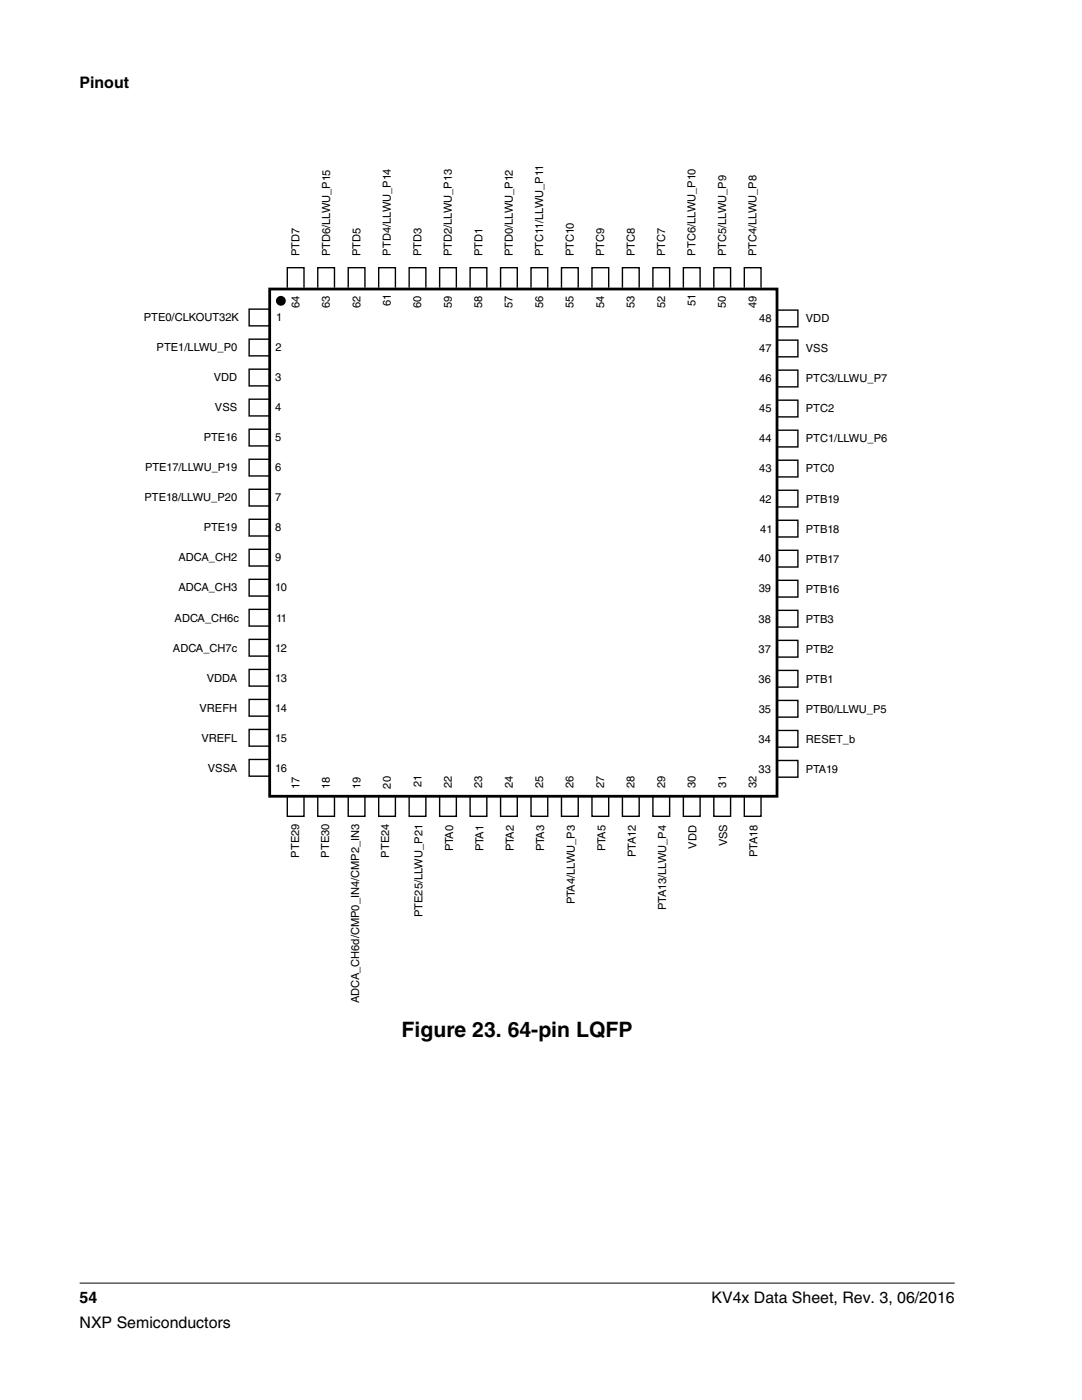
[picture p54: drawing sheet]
<svg xmlns="http://www.w3.org/2000/svg" width="216mm" height="279mm" viewBox="0 0 216 279" stroke-linecap="round" stroke-linejoin="round" font-family="sans-serif">
<defs><g id="words">
<text font-size="4.2" x="80.1" y="207">Figure 23. 64-pin LQFP</text>
<g font-size="3.2">
<text x="15.9" y="17.5">Pinout</text>
<text x="15.9" y="260">54</text>
<text x="142" y="260">KV4x Data Sheet, Rev. 3, 06/2016</text>
<text x="15.9" y="265">NXP Semiconductors</text>
</g>
<g font-size="2.2">
<text x="59.8" y="51.2" transform="rotate(-90 59.8 51.2)">PTD7</text>
<text x="65.9" y="51.2" transform="rotate(-90 65.9 51.2)">PTD6/LLWU_P15</text>
<text x="71.9" y="51.2" transform="rotate(-90 71.9 51.2)">PTD5</text>
<text x="78" y="51" transform="rotate(-90 78 51)">PTD4/LLWU_P14</text>
<text x="84.1" y="51.2" transform="rotate(-90 84.1 51.2)">PTD3</text>
<text x="90.2" y="51.2" transform="rotate(-90 90.2 51.2)">PTD2/LLWU_P13</text>
<text x="96.2" y="51.2" transform="rotate(-90 96.2 51.2)">PTD1</text>
<text x="102.3" y="51.2" transform="rotate(-90 102.3 51.2)">PTD0/LLWU_P12</text>
<text x="108.4" y="51.2" transform="rotate(-90 108.4 51.2)">PTC11/LLWU_P11</text>
<text x="114.5" y="51.2" transform="rotate(-90 114.5 51.2)">PTC10</text>
<text x="120.6" y="51.2" transform="rotate(-90 120.6 51.2)">PTC9</text>
<text x="126.6" y="51.2" transform="rotate(-90 126.6 51.2)">PTC8</text>
<text x="132.7" y="51.2" transform="rotate(-90 132.7 51.2)">PTC7</text>
<text x="138.8" y="51" transform="rotate(-90 138.8 51)">PTC6/LLWU_P10</text>
<text x="144.9" y="51.2" transform="rotate(-90 144.9 51.2)">PTC5/LLWU_P9</text>
<text x="151" y="51.2" transform="rotate(-90 151 51.2)">PTC4/LLWU_P8</text>
<text x="28.7" y="64.1">PTE0/CLKOUT32K</text>
<text x="55.1" y="64.1">1</text>
<text x="59.8" y="61.5" transform="rotate(-90 59.8 61.5)">64</text>
<text x="65.8" y="61.5" transform="rotate(-90 65.8 61.5)">63</text>
<text x="71.9" y="61.4" transform="rotate(-90 71.9 61.4)">62</text>
<text x="78" y="61.1" transform="rotate(-90 78 61.1)">61</text>
<text x="84.1" y="61.4" transform="rotate(-90 84.1 61.4)">60</text>
<text x="90.1" y="61.4" transform="rotate(-90 90.1 61.4)">59</text>
<text x="96.2" y="61.4" transform="rotate(-90 96.2 61.4)">58</text>
<text x="102.3" y="61.5" transform="rotate(-90 102.3 61.5)">57</text>
<text x="108.4" y="61.4" transform="rotate(-90 108.4 61.4)">56</text>
<text x="114.4" y="61.4" transform="rotate(-90 114.4 61.4)">55</text>
<text x="120.5" y="61.5" transform="rotate(-90 120.5 61.5)">54</text>
<text x="126.6" y="61.5" transform="rotate(-90 126.6 61.5)">53</text>
<text x="132.7" y="61.4" transform="rotate(-90 132.7 61.4)">52</text>
<text x="138.8" y="61.1" transform="rotate(-90 138.8 61.1)">51</text>
<text x="144.9" y="61.4" transform="rotate(-90 144.9 61.4)">50</text>
<text x="150.9" y="61.4" transform="rotate(-90 150.9 61.4)">49</text>
<text x="151.5" y="64.3">48</text>
<text x="160.8" y="64.3">VDD</text>
<text x="31.3" y="70.1">PTE1/LLWU_P0</text>
<text x="54.9" y="70.1">2</text>
<text x="151.5" y="70.3">47</text>
<text x="160.8" y="70.3">VSS</text>
<text x="42.6" y="76.1">VDD</text>
<text x="54.9" y="76.1">3</text>
<text x="151.5" y="76.3">46</text>
<text x="160.8" y="76.3">PTC3/LLWU_P7</text>
<text x="42.9" y="82.1">VSS</text>
<text x="54.9" y="82.1">4</text>
<text x="151.5" y="82.3">45</text>
<text x="160.8" y="82.3">PTC2</text>
<text x="40.7" y="88.1">PTE16</text>
<text x="54.9" y="88.1">5</text>
<text x="151.5" y="88.3">44</text>
<text x="160.8" y="88.3">PTC1/LLWU_P6</text>
<text x="28.9" y="94.1">PTE17/LLWU_P19</text>
<text x="54.9" y="94.1">6</text>
<text x="151.5" y="94.3">43</text>
<text x="160.8" y="94.3">PTC0</text>
<text x="28.8" y="100.1">PTE18/LLWU_P20</text>
<text x="54.9" y="100.1">7</text>
<text x="151.5" y="100.3">42</text>
<text x="160.8" y="100.3">PTB19</text>
<text x="40.6" y="106.1">PTE19</text>
<text x="54.9" y="106.1">8</text>
<text x="151.7" y="106.3">41</text>
<text x="160.8" y="106.3">PTB18</text>
<text x="35.6" y="112">ADCA_CH2</text>
<text x="54.9" y="112.1">9</text>
<text x="151.4" y="112.3">40</text>
<text x="160.8" y="112.3">PTB17</text>
<text x="35.6" y="118">ADCA_CH3</text>
<text x="54.9" y="118">10</text>
<text x="151.4" y="118.2">39</text>
<text x="160.8" y="118.3">PTB16</text>
<text x="34.8" y="124">ADCA_CH6c</text>
<text x="55.1" y="124.1">11</text>
<text x="151.4" y="124.2">38</text>
<text x="160.8" y="124.3">PTB3</text>
<text x="34.5" y="130">ADCA_CH7c</text>
<text x="54.9" y="130.1">12</text>
<text x="151.4" y="130.2">37</text>
<text x="160.8" y="130.2">PTB2</text>
<text x="41.3" y="136">VDDA</text>
<text x="54.9" y="136">13</text>
<text x="151.4" y="136.2">36</text>
<text x="160.8" y="136.2">PTB1</text>
<text x="39.8" y="142">VREFH</text>
<text x="54.9" y="142">14</text>
<text x="151.4" y="142.2">35</text>
<text x="160.8" y="142.2">PTB0/LLWU_P5</text>
<text x="40.2" y="148">VREFL</text>
<text x="54.9" y="148">15</text>
<text x="151.4" y="148.2">34</text>
<text x="160.8" y="148.2">RESET_b</text>
<text x="41.5" y="154">VSSA</text>
<text x="54.9" y="154">16</text>
<text x="151.4" y="154.2">33</text>
<text x="160.8" y="154.2">PTA19</text>
<text x="59.8" y="157.4" transform="rotate(-90 59.8 157.4)">17</text>
<text x="65.8" y="157.4" transform="rotate(-90 65.8 157.4)">18</text>
<text x="71.9" y="157.4" transform="rotate(-90 71.9 157.4)">19</text>
<text x="78" y="157.4" transform="rotate(-90 78 157.4)">20</text>
<text x="84.1" y="157.2" transform="rotate(-90 84.1 157.2)">21</text>
<text x="90.2" y="157.3" transform="rotate(-90 90.2 157.3)">22</text>
<text x="96.2" y="157.3" transform="rotate(-90 96.2 157.3)">23</text>
<text x="102.3" y="157.3" transform="rotate(-90 102.3 157.3)">24</text>
<text x="108.4" y="157.3" transform="rotate(-90 108.4 157.3)">25</text>
<text x="114.5" y="157.3" transform="rotate(-90 114.5 157.3)">26</text>
<text x="120.6" y="157.3" transform="rotate(-90 120.6 157.3)">27</text>
<text x="126.6" y="157.3" transform="rotate(-90 126.6 157.3)">28</text>
<text x="132.7" y="157.3" transform="rotate(-90 132.7 157.3)">29</text>
<text x="138.8" y="157.4" transform="rotate(-90 138.8 157.4)">30</text>
<text x="144.9" y="157.2" transform="rotate(-90 144.9 157.2)">31</text>
<text x="150.9" y="157.3" transform="rotate(-90 150.9 157.3)">32</text>
<text x="59.7" y="171.2" transform="rotate(-90 59.7 171.2)">PTE29</text>
<text x="65.7" y="171.1" transform="rotate(-90 65.7 171.1)">PTE30</text>
<text x="77.6" y="171.2" transform="rotate(-90 77.6 171.2)">PTE24</text>
<text x="90.4" y="169.9" transform="rotate(-90 90.4 169.9)">PTA0</text>
<text x="96.5" y="169.9" transform="rotate(-90 96.5 169.9)">PTA1</text>
<text x="102.6" y="169.9" transform="rotate(-90 102.6 169.9)">PTA2</text>
<text x="108.6" y="169.9" transform="rotate(-90 108.6 169.9)">PTA3</text>
<text x="120.8" y="169.9" transform="rotate(-90 120.8 169.9)">PTA5</text>
<text x="126.9" y="171.1" transform="rotate(-90 126.9 171.1)">PTA12</text>
<text x="139" y="169.3" transform="rotate(-90 139 169.3)">VDD</text>
<text x="145.1" y="168.9" transform="rotate(-90 145.1 168.9)">VSS</text>
<text x="151.2" y="171.1" transform="rotate(-90 151.2 171.1)">PTA18</text>
<text x="84.3" y="183.1" transform="rotate(-90 84.3 183.1)">PTE25/LLWU_P21</text>
<text x="114.7" y="180.5" transform="rotate(-90 114.7 180.5)">PTA4/LLWU_P3</text>
<text x="132.9" y="181.6" transform="rotate(-90 132.9 181.6)">PTA13/LLWU_P4</text>
<text x="71.7" y="200.3" transform="rotate(-90 71.7 200.3)">ADCA_CH6d/CMP0_IN4/CMP2_IN3</text>
</g>
</g></defs>
<path d="M53.8 57.7h101.2v101.2h-101.2z" fill="none" stroke="#000" stroke-width=".55"/>
<g fill="none" stroke="#000" stroke-width=".28">
<path d="M57.3 57.3v-3.9h3.4v3.9M63.4 57.3v-3.9h3.3v3.9M69.5 57.3v-3.9h3.3v3.9M75.6 57.3v-3.9h3.3v3.9M81.6 57.3v-3.9h3.4v3.9M87.7 57.3v-3.9h3.4v3.9M93.8 57.3v-3.9h3.3v3.9M99.9 57.3v-3.9h3.3v3.9M106 57.3v-3.9h3.3v3.9M112 57.3v-3.9h3.4v3.9M118.1 57.3v-3.9h3.4v3.9M124.2 57.3v-3.9h3.3v3.9"/>
<path d="M130.3 57.3v-3.9h3.3v3.9M136.4 57.3v-3.9h3.3v3.9M142.4 57.3v-3.9h3.4v3.9M148.5 57.3v-3.9h3.4v3.9M53.6 67.7h-3.9v3.3h3.9M53.6 73.7h-3.9v3.3h3.9M53.6 79.7h-3.9v3.3h3.9M53.6 61.7h-3.9v3.3h3.9M155.4 67.9h3.8v3.3h-3.8M155.4 61.9h3.8v3.3h-3.8M155.4 73.9h3.8v3.3h-3.8M155.4 79.9h3.8v3.3h-3.8"/>
<path d="M53.6 85.7h-3.9v3.3h3.9M53.6 91.7h-3.9v3.3h3.9M53.6 97.6h-3.9v3.4h3.9M155.4 85.9h3.8v3.3h-3.8M155.4 91.8h3.8v3.4h-3.8M155.4 97.8h3.8v3.4h-3.8M53.6 115.6h-3.9v3.4h3.9M53.6 109.6h-3.9v3.4h3.9M53.6 103.6h-3.9v3.4h3.9M155.4 103.8h3.8v3.4h-3.8M155.4 109.8h3.8v3.4h-3.8M155.4 115.8h3.8v3.4h-3.8"/>
<path d="M53.6 139.6h-3.9v3.3h3.9M53.6 133.6h-3.9v3.3h3.9M53.6 127.6h-3.9v3.3h3.9M53.6 121.6h-3.9v3.3h3.9M155.4 121.8h3.8v3.3h-3.8M155.4 127.8h3.8v3.3h-3.8M155.4 133.8h3.8v3.3h-3.8M155.4 139.8h3.8v3.3h-3.8M53.6 151.6h-3.9v3.3h3.9M53.6 145.6h-3.9v3.3h3.9M57.3 159.1v3.8h3.4v-3.8M63.4 159.1v3.8h3.3v-3.8"/>
<path d="M69.5 159.1v3.8h3.3v-3.8M75.6 159.1v3.8h3.3v-3.8M81.6 159.1v3.8h3.4v-3.8M87.7 159.1v3.8h3.4v-3.8M93.8 159.1v3.8h3.3v-3.8M99.9 159.1v3.8h3.3v-3.8M106 159.1v3.8h3.3v-3.8M112 159.1v3.8h3.4v-3.8M118.1 159.1v3.8h3.4v-3.8M124.2 159.1v3.8h3.3v-3.8M130.3 159.1v3.8h3.3v-3.8M136.4 159.1v3.8h3.3v-3.8"/>
<path d="M142.4 159.1v3.8h3.4v-3.8M148.5 159.1v3.8h3.4v-3.8M155.4 151.8h3.8v3.3h-3.8M155.4 145.8h3.8v3.3h-3.8"/>
</g>
<circle cx="56" cy="60" r=".98" fill="#000"/>
<path d="M15.9 256.1h174.6" fill="none" stroke="#000" stroke-width=".2"/>
<use href="#words"/>
</svg>
